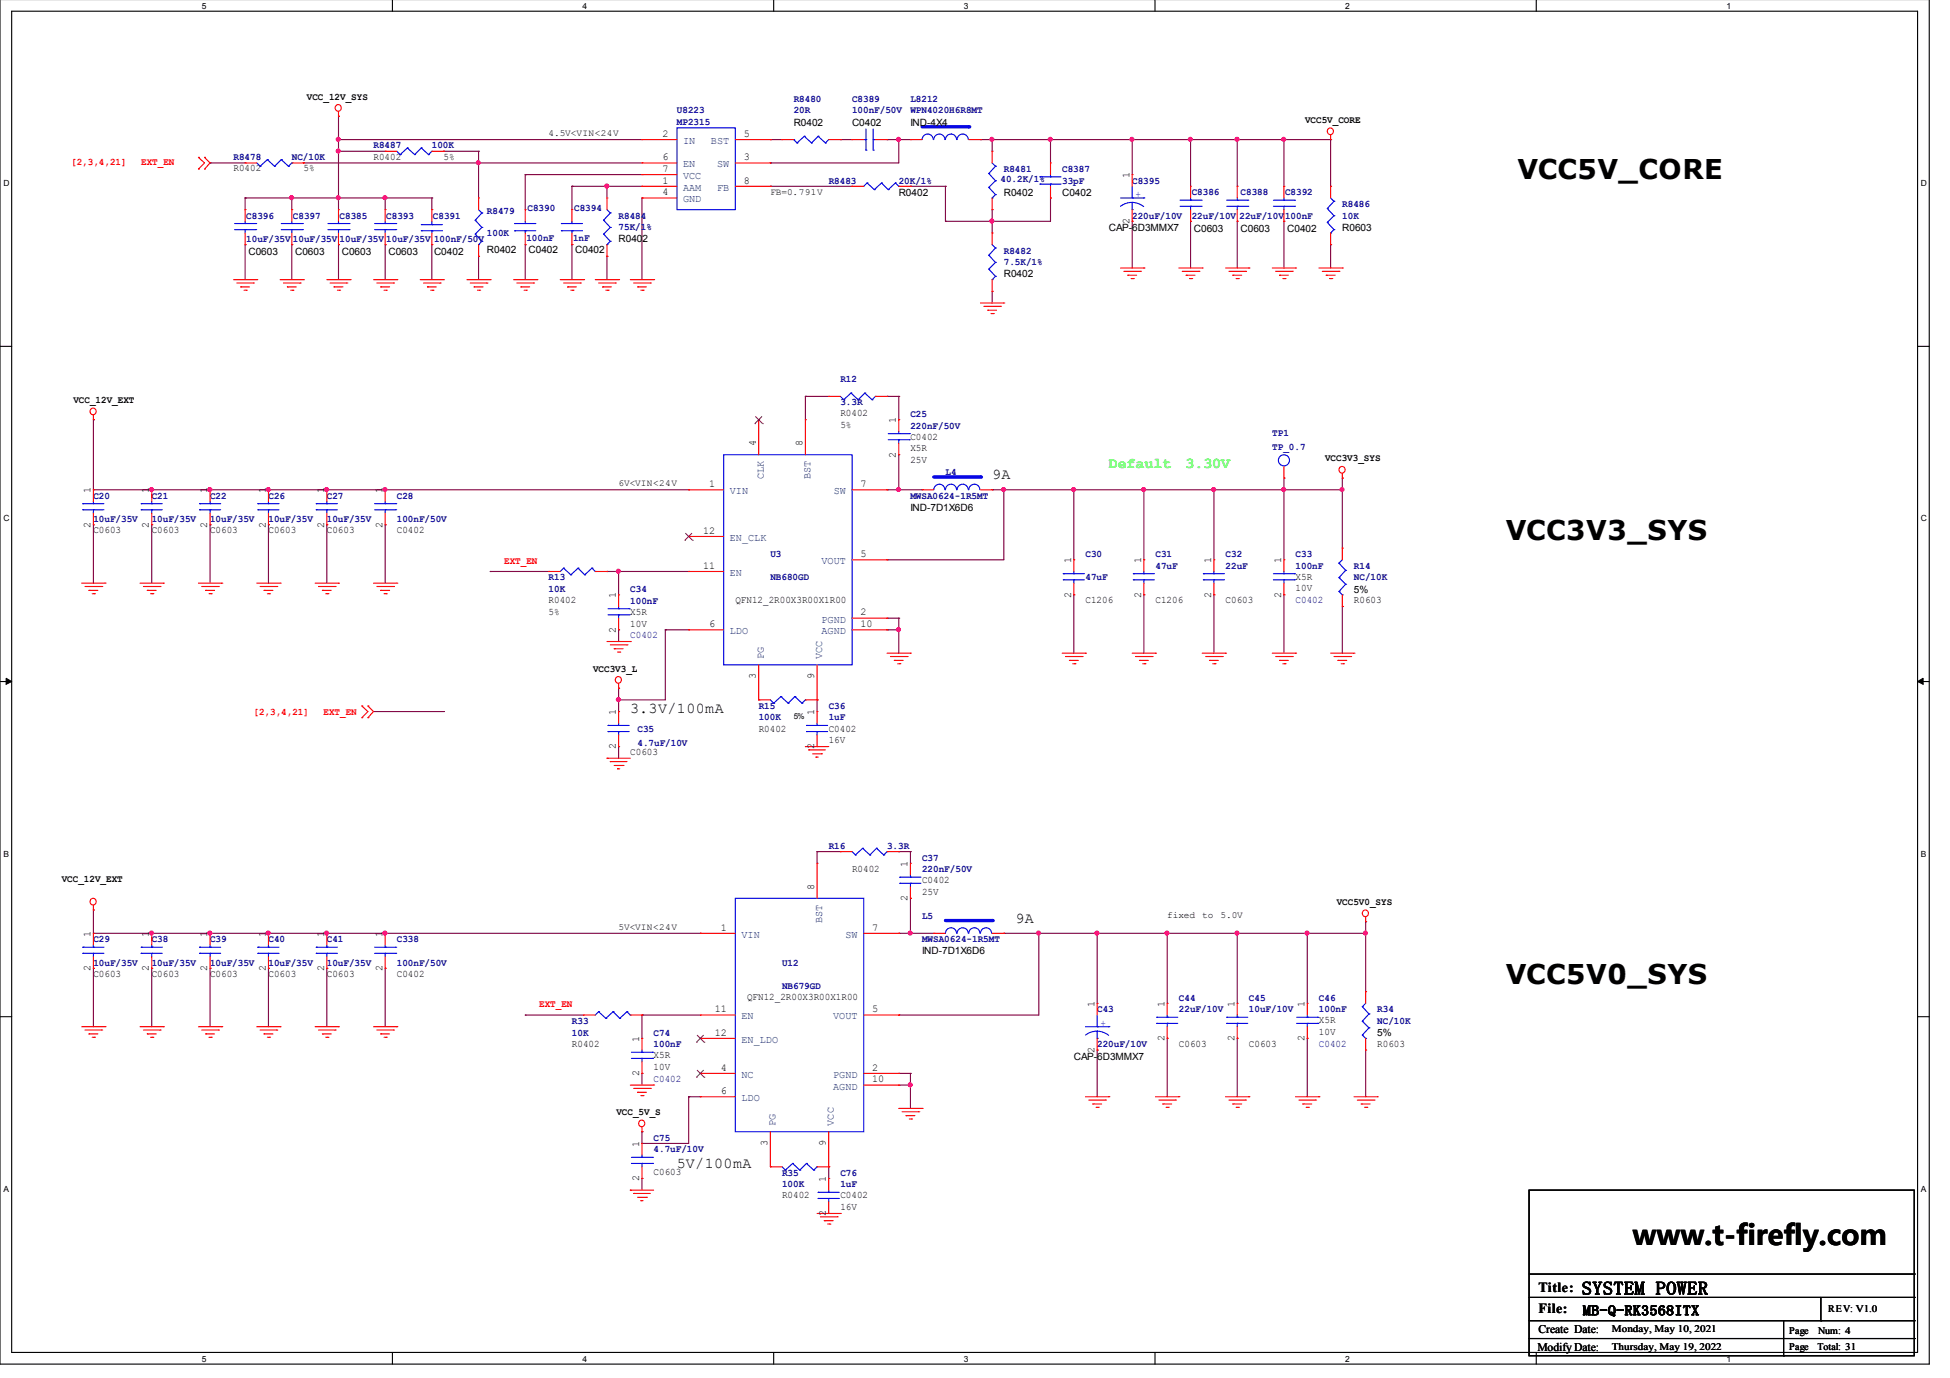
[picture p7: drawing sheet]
<svg xmlns="http://www.w3.org/2000/svg" width="297mm" height="210mm" viewBox="0 0 297 210" stroke-linecap="round" stroke-linejoin="round" font-family="sans-serif">
<defs><g id="words">
<text font-size="4.2" x="248.8" y="189.7">www.t-firefly.com</text>
<g font-size="4.1">
<text x="231.1" y="27.2">VCC5V_CORE</text>
<text x="229.4" y="82.3">VCC3V3_SYS</text>
<text x="229.4" y="149.9">VCC5V0_SYS</text>
</g>
<text font-size="2.8" x="241" y="197.2">SYSTEM POWER</text>
<g font-size="2.3" fill="#0f0">
<text x="168.9" y="71.2">Default</text>
<text x="180.6" y="71.2">3.30V</text>
</g>
<g font-size="2.3">
<text x="151.1" y="73">9A</text>
<text x="96" y="108.6">3.3V/100mA</text>
<text x="154.7" y="140.6">9A</text>
<text x="103.1" y="177.9">5V/100mA</text>
</g>
<g font-size="2.1">
<text x="234.4" y="196.9">Title:</text>
<text x="234.4" y="200">File:</text>
<text x="241.1" y="200.3">MB-Q-RK3568ITX</text>
</g>
<g font-size="1.8">
<text x="234.4" y="203">Create Date:</text>
<text x="234.2" y="205.8">Modify Date:</text>
</g>
<g font-size="1.6">
<text x="100.9" y="20.8">2</text>
<text x="113.3" y="20.8">5</text>
<text x="100.9" y="24.4">6</text>
<text x="100.9" y="26.2">7</text>
<text x="100.9" y="28">1</text>
<text x="100.9" y="29.7">4</text>
<text x="113.3" y="28">8</text>
<text x="113.3" y="24.4">3</text>
<text x="172" y="27.1" transform="rotate(-90 172 27.1)">1</text>
<text x="172" y="34.1" transform="rotate(-90 172 34.1)">2</text>
<text x="136.5" y="64.4" transform="rotate(-90 136.5 64.4)">1</text>
<text x="115.1" y="68" transform="rotate(-90 115.1 68)">4</text>
<text x="122.3" y="68" transform="rotate(-90 122.3 68)">8</text>
<text x="136.5" y="69.7" transform="rotate(-90 136.5 69.7)">2</text>
<text x="13.8" y="75.1" transform="rotate(-90 13.8 75.1)">1</text>
<text x="22.7" y="75.1" transform="rotate(-90 22.7 75.1)">1</text>
<text x="31.6" y="75.1" transform="rotate(-90 31.6 75.1)">1</text>
<text x="40.5" y="75.1" transform="rotate(-90 40.5 75.1)">1</text>
<text x="49.4" y="75.1" transform="rotate(-90 49.4 75.1)">1</text>
<text x="58.3" y="75.1" transform="rotate(-90 58.3 75.1)">1</text>
<text x="108" y="74.2">1</text>
<text x="131.1" y="74.2">7</text>
<text x="13.8" y="80.4" transform="rotate(-90 13.8 80.4)">2</text>
<text x="22.7" y="80.4" transform="rotate(-90 22.7 80.4)">2</text>
<text x="31.6" y="80.4" transform="rotate(-90 31.6 80.4)">2</text>
<text x="40.5" y="80.4" transform="rotate(-90 40.5 80.4)">2</text>
<text x="49.4" y="80.4" transform="rotate(-90 49.4 80.4)">2</text>
<text x="58.3" y="80.4" transform="rotate(-90 58.3 80.4)">2</text>
<text x="107.1" y="81.3">12</text>
<text x="107.1" y="86.6">11</text>
<text x="131.1" y="84.9">5</text>
<text x="163.2" y="85.8" transform="rotate(-90 163.2 85.8)">1</text>
<text x="173.8" y="85.8" transform="rotate(-90 173.8 85.8)">1</text>
<text x="184.5" y="85.8" transform="rotate(-90 184.5 85.8)">1</text>
<text x="195.2" y="85.8" transform="rotate(-90 195.2 85.8)">1</text>
<text x="93.8" y="91.1" transform="rotate(-90 93.8 91.1)">1</text>
<text x="108" y="95.5">6</text>
<text x="131.1" y="95.5">10</text>
<text x="131.1" y="93.7">2</text>
<text x="163.2" y="91" transform="rotate(-90 163.2 91)">2</text>
<text x="173.8" y="91" transform="rotate(-90 173.8 91)">2</text>
<text x="184.5" y="91" transform="rotate(-90 184.5 91)">2</text>
<text x="195.2" y="91" transform="rotate(-90 195.2 91)">2</text>
<text x="93.8" y="96.4" transform="rotate(-90 93.8 96.4)">2</text>
<text x="115.1" y="103.5" transform="rotate(-90 115.1 103.5)">3</text>
<text x="124" y="103.5" transform="rotate(-90 124 103.5)">9</text>
<text x="93.8" y="108.9" transform="rotate(-90 93.8 108.9)">1</text>
<text x="124" y="108.9" transform="rotate(-90 124 108.9)">1</text>
<text x="93.8" y="114.1" transform="rotate(-90 93.8 114.1)">2</text>
<text x="124" y="114.1" transform="rotate(-90 124 114.1)">2</text>
<text x="124" y="135.6" transform="rotate(-90 124 135.6)">8</text>
<text x="138.3" y="137.3" transform="rotate(-90 138.3 137.3)">2</text>
<text x="138.3" y="132" transform="rotate(-90 138.3 132)">1</text>
<text x="13.8" y="142.7" transform="rotate(-90 13.8 142.7)">1</text>
<text x="22.7" y="142.7" transform="rotate(-90 22.7 142.7)">1</text>
<text x="31.6" y="142.7" transform="rotate(-90 31.6 142.7)">1</text>
<text x="40.5" y="142.7" transform="rotate(-90 40.5 142.7)">1</text>
<text x="49.4" y="142.7" transform="rotate(-90 49.4 142.7)">1</text>
<text x="58.3" y="142.7" transform="rotate(-90 58.3 142.7)">1</text>
<text x="109.8" y="141.7">1</text>
<text x="132.8" y="141.7">7</text>
<text x="13.8" y="147.9" transform="rotate(-90 13.8 147.9)">2</text>
<text x="22.7" y="147.9" transform="rotate(-90 22.7 147.9)">2</text>
<text x="31.6" y="147.9" transform="rotate(-90 31.6 147.9)">2</text>
<text x="40.5" y="147.9" transform="rotate(-90 40.5 147.9)">2</text>
<text x="49.4" y="147.9" transform="rotate(-90 49.4 147.9)">2</text>
<text x="58.3" y="147.9" transform="rotate(-90 58.3 147.9)">2</text>
<text x="108.9" y="154.2">11</text>
<text x="132.8" y="154.2">5</text>
<text x="166.7" y="153.3" transform="rotate(-90 166.7 153.3)">1</text>
<text x="177.4" y="153.3" transform="rotate(-90 177.4 153.3)">1</text>
<text x="188" y="153.3" transform="rotate(-90 188 153.3)">1</text>
<text x="198.7" y="153.3" transform="rotate(-90 198.7 153.3)">1</text>
<text x="97.4" y="158.7" transform="rotate(-90 97.4 158.7)">1</text>
<text x="108.9" y="157.7">12</text>
<text x="166.7" y="160.4" transform="rotate(-90 166.7 160.4)">2</text>
<text x="177.4" y="158.6" transform="rotate(-90 177.4 158.6)">2</text>
<text x="188" y="158.6" transform="rotate(-90 188 158.6)">2</text>
<text x="198.7" y="158.6" transform="rotate(-90 198.7 158.6)">2</text>
<text x="97.4" y="163.9" transform="rotate(-90 97.4 163.9)">2</text>
<text x="109.8" y="166.6">6</text>
<text x="109.8" y="163.1">4</text>
<text x="132.8" y="164.9">10</text>
<text x="132.8" y="163.1">2</text>
<text x="97.4" y="179.9" transform="rotate(-90 97.4 179.9)">2</text>
<text x="97.4" y="174.7" transform="rotate(-90 97.4 174.7)">1</text>
<text x="116.9" y="174.6" transform="rotate(-90 116.9 174.6)">3</text>
<text x="125.8" y="174.6" transform="rotate(-90 125.8 174.6)">9</text>
<text x="125.8" y="185.3" transform="rotate(-90 125.8 185.3)">2</text>
<text x="125.8" y="180" transform="rotate(-90 125.8 180)">1</text>
</g>
<g font-size="1.6" fill="#004080">
<text x="104.1" y="21.9">IN</text>
<text x="108.3" y="21.9">BST</text>
<text x="104.1" y="25.5">EN</text>
<text x="104.1" y="27.3">VCC</text>
<text x="104.1" y="29.1">AAM</text>
<text x="109.2" y="29.1">FB</text>
<text x="109.2" y="25.5">SW</text>
<text x="104.1" y="30.8">GND</text>
<text x="111.2" y="75.3">VIN</text>
<text x="116.3" y="73" transform="rotate(-90 116.3 73)">CLK</text>
<text x="123.4" y="73" transform="rotate(-90 123.4 73)">BST</text>
<text x="127" y="75.3">SW</text>
<text x="111.2" y="82.4">EN_CLK</text>
<text x="111.2" y="87.7">EN</text>
<text x="125.1" y="86">VOUT</text>
<text x="125.1" y="94.8">PGND</text>
<text x="111.2" y="96.6">LDO</text>
<text x="116.3" y="100.3" transform="rotate(-90 116.3 100.3)">PG</text>
<text x="125.1" y="96.6">AGND</text>
<text x="125.2" y="100.3" transform="rotate(-90 125.2 100.3)">VCC</text>
<text x="112.9" y="142.8">VIN</text>
<text x="125.2" y="140.6" transform="rotate(-90 125.2 140.6)">BST</text>
<text x="128.8" y="142.8">SW</text>
<text x="112.9" y="155.3">EN</text>
<text x="126.9" y="155.3">VOUT</text>
<text x="112.9" y="158.8">EN_LDO</text>
<text x="112.9" y="167.7">LDO</text>
<text x="112.9" y="164.2">NC</text>
<text x="126.9" y="166">AGND</text>
<text x="126.9" y="164.2">PGND</text>
<text x="118.1" y="171.5" transform="rotate(-90 118.1 171.5)">PG</text>
<text x="127" y="171.5" transform="rotate(-90 127 171.5)">VCC</text>
</g>
<g font-size="1.5">
<text x="46.7" y="15.2">VCC_12V_SYS</text>
<text x="120.9" y="19.1">R0402</text>
<text x="129.8" y="19.1">C0402</text>
<text x="138.7" y="19.1">IND-4X4</text>
<text x="198.8" y="18.7">VCC5V_CORE</text>
<text x="35.6" y="26.1">R0402</text>
<text x="46.2" y="26.1">5%</text>
<text x="56.9" y="24.3">R0402</text>
<text x="67.6" y="24.3">5%</text>
<text x="136.9" y="29.8">R0402</text>
<text x="152.9" y="29.8">R0402</text>
<text x="161.8" y="29.8">C0402</text>
<text x="168.9" y="35.2">CAP-6D3MMX7</text>
<text x="181.9" y="35.3">C0603</text>
<text x="189" y="35.3">C0603</text>
<text x="196.1" y="35.3">C0402</text>
<text x="204.5" y="35.2">R0603</text>
<text x="37.8" y="38.9">C0603</text>
<text x="45" y="38.9">C0603</text>
<text x="52.1" y="38.9">C0603</text>
<text x="59.2" y="38.9">C0603</text>
<text x="66.1" y="38.9">C0402</text>
<text x="74.2" y="38.5">R0402</text>
<text x="80.5" y="38.5">C0402</text>
<text x="87.6" y="38.5">C0402</text>
<text x="94.2" y="36.9">R0402</text>
<text x="152.9" y="42.3">R0402</text>
<text x="11.2" y="61.4">VCC_12V_EXT</text>
<text x="128" y="63.4">R0402</text>
<text x="128" y="65.2">5%</text>
<text x="138.7" y="67">C0402</text>
<text x="138.7" y="68.8">X5R</text>
<text x="138.7" y="70.5">25V</text>
<text x="201.8" y="70.3">VCC3V3_SYS</text>
<text x="138.7" y="77.8">IND-7D1X6D6</text>
<text x="14.2" y="81.2">C0603</text>
<text x="23.1" y="81.2">C0603</text>
<text x="32" y="81.2">C0603</text>
<text x="40.9" y="81.2">C0603</text>
<text x="49.8" y="81.2">C0603</text>
<text x="60.5" y="81.2">C0402</text>
<text x="197.4" y="88.3">X5R</text>
<text x="83.6" y="91.9">R0402</text>
<text x="83.6" y="93.7">5%</text>
<text x="96" y="93.7">X5R</text>
<text x="96" y="95.4">10V</text>
<text x="112" y="91.9">QFN12_2R00X3R00X1R00</text>
<text x="165.4" y="91.9">C1206</text>
<text x="176" y="91.9">C1206</text>
<text x="186.7" y="91.9">C0603</text>
<text x="197.4" y="90.1">10V</text>
<text x="206.2" y="91.9">R0603</text>
<text x="206.2" y="90.3">5%</text>
<text x="90.3" y="102.3">VCC3V3_L</text>
<text x="115.6" y="111.4">R0402</text>
<text x="126.2" y="111.4">C0402</text>
<text x="126.2" y="113.2">16V</text>
<text x="96" y="115">C0603</text>
<text x="9.4" y="134.3">VCC_12V_EXT</text>
<text x="129.8" y="132.8">R0402</text>
<text x="140.5" y="134.5">C0402</text>
<text x="140.5" y="136.3">25V</text>
<text x="203.6" y="137.9">VCC5V0_SYS</text>
<text x="14.2" y="148.8">C0603</text>
<text x="23.1" y="148.8">C0603</text>
<text x="32" y="148.8">C0603</text>
<text x="40.9" y="148.8">C0603</text>
<text x="49.8" y="148.8">C0603</text>
<text x="60.5" y="148.8">C0402</text>
<text x="140.5" y="145.4">IND-7D1X6D6</text>
<text x="113.8" y="152.3">QFN12_2R00X3R00X1R00</text>
<text x="200.9" y="155.9">X5R</text>
<text x="87.1" y="159.4">R0402</text>
<text x="99.6" y="161.2">X5R</text>
<text x="163.6" y="161.4">CAP-6D3MMX7</text>
<text x="179.6" y="159.4">C0603</text>
<text x="190.2" y="159.4">C0603</text>
<text x="200.9" y="157.7">10V</text>
<text x="209.8" y="159.4">R0603</text>
<text x="209.8" y="157.8">5%</text>
<text x="99.6" y="163">10V</text>
<text x="93.9" y="169.9">VCC_5V_S</text>
<text x="99.6" y="179">C0603</text>
<text x="119.1" y="182.6">R0402</text>
<text x="128" y="182.6">C0402</text>
<text x="128" y="184.3">16V</text>
<text x="245.5" y="202.9">Monday, May 10, 2021</text>
<text x="272.5" y="203.1">Page</text>
<text x="276.9" y="203.1">Num: 4</text>
<text x="278.5" y="199.9">REV: V1.0</text>
<text x="245.5" y="205.6">Thursday, May 19, 2022</text>
<text x="272.5" y="205.6">Page</text>
<text x="276.9" y="205.6">Total: 31</text>
</g>
<g font-size="1.5" fill="#000080">
<text x="103.1" y="17.3">U8223</text>
<text x="120.9" y="15.5">R8480</text>
<text x="120.9" y="17.3">20R</text>
<text x="129.8" y="15.5">C8389</text>
<text x="129.8" y="17.3">100nF/50V</text>
<text x="138.7" y="15.5">L8212</text>
<text x="138.7" y="17.3">WPN4020H6R8MT</text>
<text x="56.9" y="22.6">R8487</text>
<text x="65.8" y="22.6">100K</text>
<text x="103.1" y="19.1">MP2315</text>
<text x="35.6" y="24.4">R8478</text>
<text x="44.4" y="24.4">NC/10K</text>
<text x="126.2" y="28">R8483</text>
<text x="136.9" y="28">20K/1%</text>
<text x="152.4" y="27.8">40.2K/1%</text>
<text x="152.9" y="26.2">R8481</text>
<text x="161.8" y="26.2">C8387</text>
<text x="161.8" y="28">33pF</text>
<text x="172.5" y="28">C8395</text>
<text x="181.5" y="29.7">C8386</text>
<text x="189" y="29.7">C8388</text>
<text x="195.7" y="29.7">C8392</text>
<text x="37.5" y="33.3">C8396</text>
<text x="44.6" y="33.3">C8397</text>
<text x="51.7" y="33.3">C8385</text>
<text x="58.8" y="33.3">C8393</text>
<text x="66" y="33.3">C8391</text>
<text x="74.2" y="32.6">R8479</text>
<text x="74.2" y="36">100K</text>
<text x="80.3" y="32.2">C8390</text>
<text x="87.5" y="32.2">C8394</text>
<text x="94.2" y="33.3">R8484</text>
<text x="94.2" y="35.1">75K/1%</text>
<text x="172.5" y="33.3">220uF/10V</text>
<text x="181.5" y="33.3">22uF/10V 22uF/10V100nF</text>
<text x="204.5" y="31.5">R8486</text>
<text x="204.5" y="33.3">10K</text>
<text x="37.5" y="36.8">10uF/35V 10uF/35V 10uF/35V 10uF/35V 100nF/50V</text>
<text x="80.2" y="36.7">100nF</text>
<text x="87.3" y="36.7">1nF</text>
<text x="152.9" y="38.6">R8482</text>
<text x="152.9" y="40.4">7.5K/1%</text>
<text x="128" y="58.2">R12</text>
<text x="128" y="61.7">3.3R</text>
<text x="138.7" y="63.5">C25</text>
<text x="138.7" y="65.3">220nF/50V</text>
<text x="193.8" y="66.4">TP1</text>
<text x="193.8" y="68.5">TP_0.7</text>
<text x="14.2" y="76">C20</text>
<text x="23.1" y="76">C21</text>
<text x="32" y="76">C22</text>
<text x="40.9" y="76">C26</text>
<text x="49.8" y="76">C27</text>
<text x="60.5" y="76">C28</text>
<text x="138.7" y="76">MWSA0624-1R5MT</text>
<text x="144" y="72.4">L4</text>
<text x="14.2" y="79.5">10uF/35V</text>
<text x="23.1" y="79.5">10uF/35V</text>
<text x="32" y="79.5">10uF/35V</text>
<text x="40.9" y="79.5">10uF/35V</text>
<text x="49.8" y="79.5">10uF/35V</text>
<text x="60.5" y="79.5">100nF/50V</text>
<text x="83.6" y="88.4">R13</text>
<text x="117.3" y="84.9">U3</text>
<text x="117.3" y="88.4">NB680GD</text>
<text x="165.4" y="84.9">C30</text>
<text x="165.4" y="88.4">47uF</text>
<text x="176" y="84.9">C31</text>
<text x="176" y="86.6">47uF</text>
<text x="186.7" y="84.9">C32</text>
<text x="186.7" y="86.6">22uF</text>
<text x="197.4" y="84.9">C33</text>
<text x="197.4" y="86.6">100nF</text>
<text x="206.2" y="86.6">R14</text>
<text x="206.2" y="88.4">NC/10K</text>
<text x="83.6" y="90.2">10K</text>
<text x="96" y="90.2">C34</text>
<text x="96" y="92">100nF</text>
<text x="197.4" y="91.9">C0402</text>
<text x="96" y="97.2">C0402</text>
<text x="115.6" y="108">R15</text>
<text x="126.2" y="108">C36</text>
<text x="97.1" y="111.5">C35</text>
<text x="97.1" y="113.6">4.7uF/10V</text>
<text x="115.6" y="109.7">100K</text>
<text x="126.2" y="109.7">1uF</text>
<text x="126.2" y="129.3">R16</text>
<text x="135.1" y="129.3">3.3R</text>
<text x="140.5" y="131.1">C37</text>
<text x="140.5" y="132.9">220nF/50V</text>
<text x="14.2" y="143.5">C29</text>
<text x="23.1" y="143.5">C38</text>
<text x="32" y="143.5">C39</text>
<text x="40.9" y="143.5">C40</text>
<text x="49.8" y="143.5">C41</text>
<text x="60.5" y="143.5">C338</text>
<text x="140.5" y="140">L5</text>
<text x="140.5" y="143.5">MWSA0624-1R5MT</text>
<text x="14.2" y="147.1">10uF/35V</text>
<text x="23.1" y="147.1">10uF/35V</text>
<text x="32" y="147.1">10uF/35V</text>
<text x="40.9" y="147.1">10uF/35V</text>
<text x="49.8" y="147.1">10uF/35V</text>
<text x="60.5" y="147.1">100nF/50V</text>
<text x="119.1" y="147.1">U12</text>
<text x="87.1" y="156">R33</text>
<text x="119.1" y="150.6">NB679GD</text>
<text x="167.1" y="154.2">C43</text>
<text x="179.6" y="152.4">C44</text>
<text x="179.6" y="154.2">22uF/10V</text>
<text x="190.2" y="152.4">C45</text>
<text x="190.2" y="154.2">10uF/10V</text>
<text x="200.9" y="152.4">C46</text>
<text x="200.9" y="154.2">100nF</text>
<text x="209.8" y="154.2">R34</text>
<text x="209.8" y="156">NC/10K</text>
<text x="87.1" y="157.7">10K</text>
<text x="99.6" y="157.7">C74</text>
<text x="99.6" y="159.5">100nF</text>
<text x="167.1" y="159.5">220uF/10V</text>
<text x="200.9" y="159.4">C0402</text>
<text x="99.6" y="164.8">C0402</text>
<text x="99.6" y="173.8">C75</text>
<text x="99.6" y="175.5">4.7uF/10V</text>
<text x="119.1" y="179.1">R35</text>
<text x="128" y="179.1">C76</text>
<text x="119.1" y="180.9">100K</text>
<text x="128" y="180.9">1uF</text>
</g>
<g font-size="1.5" fill="#f00">
<text x="10.8" y="25.1">[2,3,4,21]</text>
<text x="21.5" y="25.1">EXT_EN</text>
<text x="76.8" y="85.9">EXT_EN</text>
<text x="38.6" y="108.9">[2,3,4,21]</text>
<text x="49.3" y="108.9">EXT_EN</text>
<text x="82.1" y="153.4">EXT_EN</text>
</g>
<g font-size="1.4">
<text x="83.6" y="20.8">4.5V&lt;VIN&lt;24V</text>
<text x="117.3" y="29.6">FB=0.791V</text>
<text x="94.2" y="74.1">6V&lt;VIN&lt;24V</text>
<text x="94.2" y="141.7">5V&lt;VIN&lt;24V</text>
<text x="177.8" y="139.9">fixed</text>
<text x="183.1" y="139.9">to</text>
<text x="185.9" y="139.9">5.0V</text>
</g>
<g font-size="1.4" fill="#00f">
<text x="173" y="30">+</text>
<text x="167.6" y="156.2">+</text>
</g>
<g font-size="1.3">
<text x="30.7" y="1.4">5</text>
<text x="88.7" y="1.4">4</text>
<text x="146.8" y="1.4">3</text>
<text x="204.9" y="1.4">2</text>
<text x="263" y="1.4">1</text>
<text x=".5" y="28.4">D</text>
<text x="292.6" y="28.4">D</text>
<text x=".5" y="79.4">C</text>
<text x="292.6" y="79.4">C</text>
<text x=".5" y="130.5">B</text>
<text x="292.6" y="130.5">B</text>
<text x=".5" y="181.5">A</text>
<text x="292.6" y="181.5">A</text>
<text x="30.7" y="207.4">5</text>
<text x="88.7" y="207.4">4</text>
<text x="146.8" y="207.4">3</text>
<text x="204.9" y="207.4">2</text>
<text x="263" y="207.4">1</text>
</g>
<text font-size="1.2" x="120.9" y="109.5">5%</text>
</g></defs>
<path d="M0 -.1v207.9h293.9v-207.9M1.8 1.7h290.3v204.3h-290.3z" fill="none" stroke="#000" stroke-width=".17"/>
<g fill="#fff">
<path d="M30.7 .2h.6v1.3h-.6z"/>
<path d="M30.7 206.3h.6v1.3h-.6z"/>
</g>
<path d="M59.8 -.1v1.8M59.8 206v1.8" fill="none" stroke="#000" stroke-width=".17"/>
<g fill="#fff">
<path d="M88.7 .2h.6v1.3h-.6z"/>
<path d="M88.7 206.3h.6v1.3h-.6z"/>
</g>
<path d="M117.9 -.1v1.8M117.9 206v1.8" fill="none" stroke="#000" stroke-width=".17"/>
<g fill="#fff">
<path d="M146.8 .2h.6v1.3h-.6z"/>
<path d="M146.8 206.3h.6v1.3h-.6z"/>
</g>
<path d="M175.9 -.1v1.8M175.9 206v1.8" fill="none" stroke="#000" stroke-width=".17"/>
<g fill="#fff">
<path d="M204.9 .2h.6v1.3h-.6z"/>
<path d="M204.9 206.3h.6v1.3h-.6z"/>
</g>
<path d="M234 -.1v1.8M234 206v1.8" fill="none" stroke="#000" stroke-width=".17"/>
<g fill="#fff">
<path d="M263 .2h.6v1.3h-.6z"/>
<path d="M263 206.3h.6v1.3h-.6z"/>
<path d="M.5 27.2h.9v1.3h-.9z"/>
<path d="M292.6 27.2h.9v1.3h-.9z"/>
<path d="M.5 78.2h.9v1.4h-.9z"/>
<path d="M292.6 78.2h.9v1.4h-.9z"/>
</g>
<path d="M0 52.8h1.8M292.1 52.8h1.8" fill="none" stroke="#000" stroke-width=".17"/>
<g fill="#fff">
<path d="M.5 129.3h.8v1.4h-.8z"/>
<path d="M292.6 129.3h.8v1.4h-.8z"/>
</g>
<path d="M0 103.8h1.8M292.1 103.8h1.8" fill="none" stroke="#000" stroke-width=".17"/>
<path d="M.9 103.3l.9 .5-.9 .4zM292.1 103.8l.8-.5v.9z" fill="#000" stroke="#000" stroke-width=".15"/>
<g fill="#fff">
<path d="M.5 180.4h.7v1.3h-.7z"/>
<path d="M292.6 180.4h.7v1.3h-.7z"/>
</g>
<g fill="none" stroke="#000" stroke-width=".17">
<path d="M0 154.9h1.8M292.1 154.9h1.8M232.9 181.3h58.7v25.2h-58.7zM232.9 194.1h58.7M232.9 197.6h58.7M277.4 197.6v3.6M291.6 194.1h.1M291.6 197.6h.1M232.9 201.2h58.7M232.9 203.9h58.7M271.7 206.5h.1M271.7 201.2v5.3"/>
<path d="M277.4 201.2h.1M291.6 201.2h.1M291.6 203.9h.1"/>
</g>
<g fill="none" stroke="#800040" stroke-width=".17">
<path d="M51.6 17.7h.1M51.6 17.7v14.2M32 24.8h.1M32 24.8h5.3M37.3 37.3h.1M37.3 30.2h.1M37.3 30.2h28.5M37.3 30.2v1.7M37.3 37.3v5.3M44.4 37.3h.1M44.4 30.2h.1M44.4 30.2v1.7"/>
<path d="M44.4 37.3v5.3M46.2 24.8h.1M46.2 24.8h51.6M51.6 37.3h.1M51.6 30.2h.1M51.6 21.3h.1M51.6 23h.1M51.6 37.3v5.3M51.6 21.3h46.2M51.6 23h7.1M58.7 37.3h.1M58.7 30.2h.1"/>
<path d="M58.7 30.2v1.7M58.7 37.3v5.3M65.8 37.3h.1M65.8 30.2h.1M65.8 30.2v1.7M65.8 37.3v5.3M67.6 23h.1M67.6 23h5.3M72.9 24.8h.1M72.9 39h.1M72.9 23h.1M72.9 23v7.2"/>
<path d="M72.9 39v3.6M80 37.3h.1M80 26.6h.1M80 26.6v5.3M80 37.3v5.3M80 26.6h17.8M87.1 28.4h.1M87.1 37.3h.1M87.1 28.4h10.7M87.1 28.4v3.5M87.1 37.3v5.3M92.5 39h.1"/>
<path d="M92.5 28.4h.1M92.5 28.4v1.8M92.5 39v3.6M97.8 30.2h.1M97.8 30.2v12.4M117.3 24.8h.1M117.3 28.4h.1M117.3 21.3h.1M117.3 21.3h1.8M117.3 28.4h12.5M128 21.3h.1M128 21.3h1.8"/>
<path d="M135.1 21.3h.1M135.1 21.3h3.6M136.9 21.3h.1M136.9 21.3v3.5h-19.6M138.7 28.4h.1M138.7 28.4h5.3M144 33.7h.1M144 28.4h.1M144 28.4v5.3M149.4 21.3h.1M149.4 21.3h53.3M151.1 33.7h.1"/>
<path d="M151.1 21.3h.1M151.1 31.9h.1M151.1 21.3v1.7M151.1 31.9v3.6M160 30.2h.1M160 21.3h.1M160 30.2v3.5h-16M160 21.3v3.5M172.5 33.7h.1M172.5 21.3h.1M172.5 21.3v5.3M172.5 33.7v7.1"/>
<path d="M181.4 21.3h.1M181.4 33.7h.1M181.4 21.3v7.1M181.4 33.7v7.1M188.5 33.7h.1M188.5 21.3h.1M188.5 21.3v7.1M188.5 33.7v7.1M195.6 33.7h.1M195.6 21.3h.1M195.6 21.3v7.1M195.6 33.7v7.1"/>
<path d="M202.7 37.3h.1M202.7 21.3h.1M202.7 21.3v7.1M202.7 37.3v3.5M151.1 44.4h.1M151.1 44.4v1.8M14.2 63.9h.1M14.2 79.9h.1M14.2 63.9v10.7h90.7M14.2 79.9v8.9M23.1 74.6h.1M23.1 79.9h.1"/>
<path d="M23.1 79.9v8.9M32 79.9h.1M32 74.6h.1M32 79.9v8.9M40.9 79.9h.1M40.9 74.6h.1M40.9 79.9v8.9M49.8 79.9h.1M49.8 74.6h.1M49.8 79.9v8.9M58.7 79.9h.1M58.7 74.6h.1"/>
<path d="M58.7 79.9v8.9M104.9 74.6h.1M122.7 60.4h.1M122.7 60.4v3.5M122.7 60.4h3.5M135.1 74.6h.1M135.1 60.4h.1M135.1 74.6h5.4M135.1 60.4h1.8M136.9 69.3h.1M136.9 74.6h.1M136.9 60.4h.1"/>
<path d="M136.9 60.4v3.5M136.9 69.3v5.3M151.1 74.6h.1M151.1 74.6h53.4M152.9 74.6h.1M152.9 74.6v10.7h-17.8M163.6 74.6h.1M163.6 74.6v10.7M174.2 74.6h.1M174.2 74.6v10.7M184.9 74.6h.1M184.9 74.6v10.7"/>
<path d="M195.6 72.8h.1M195.6 74.6h.1M195.6 72.8v12.5M204.5 74.6h.1M204.5 72.8h.1M204.5 72.8v10.7M74.7 87.1h.1M74.7 87.1h8.9M92.5 87.1h.1M92.5 87.1h12.4M94.2 87.1h.1M94.2 95.9h.1"/>
<path d="M94.2 87.1v3.5M94.2 95.9v1.8M101.3 95.9h.1M101.3 95.9h3.6M101.3 95.9v10.7h-7.1M135.1 95.9h.1M135.1 85.3h.1M135.1 94.2h.1M135.1 95.9h1.8M135.1 94.2h1.8M136.9 94.2h.1M136.9 95.9h.1"/>
<path d="M136.9 94.2v5.3M163.6 90.6h.1M163.6 90.6v8.9M174.2 90.6h.1M174.2 90.6v8.9M184.9 90.6h.1M184.9 90.6v8.9M195.6 90.6h.1M195.6 90.6v8.9M204.5 92.4h.1M204.5 92.4v7.1M56.9 108.4h10.7"/>
<path d="M67.6 108.4h.1M94.2 104.8h.1M94.2 113.7h.1M94.2 106.6h.1M94.2 104.8v3.6M94.2 113.7v1.8M124.5 106.6h.1M124.5 106.6v1.8M14.2 138.6h.1M14.2 138.6v3.6h92.5M124.5 129.7h.1M124.5 129.7v1.8"/>
<path d="M124.5 129.7h3.5M136.9 129.7h.1M136.9 129.7h1.8M138.7 129.7h.1M138.7 136.8h.1M138.7 129.7v1.8M138.7 136.8v5.4M14.2 147.5h.1M14.2 147.5v8.9M23.1 142.2h.1M23.1 147.5h.1M23.1 147.5v8.9"/>
<path d="M32 147.5h.1M32 142.2h.1M32 147.5v8.9M40.9 147.5h.1M40.9 142.2h.1M40.9 147.5v8.9M49.8 147.5h.1M49.8 142.2h.1M49.8 147.5v8.9M58.7 147.5h.1M58.7 142.2h.1M58.7 147.5v8.9"/>
<path d="M80 154.6h.1M80 154.6h8.9M97.8 154.6h.1M97.8 154.6h8.9M97.8 154.6v3.6M106.7 142.2h.1M136.9 154.6h.1M136.9 142.2h.1M136.9 142.2h5.3M138.7 142.2h.1M152.9 142.2h.1M152.9 142.2h55.1"/>
<path d="M158.2 142.2h.1M158.2 142.2v12.4h-21.3M167.1 159.9h.1M167.1 142.2h.1M167.1 142.2v10.6M167.1 159.9v7.2M177.8 158.2h.1M177.8 142.2h.1M177.8 142.2v10.6M177.8 158.2v8.9M188.5 158.2h.1M188.5 142.2h.1"/>
<path d="M188.5 142.2v10.6M188.5 158.2v8.9M199.1 158.2h.1M199.1 142.2h.1M199.1 142.2v10.6M199.1 158.2v8.9M208 159.9h.1M208 142.2h.1M208 140.4h.1M208 140.4v10.7M208 159.9v7.2M97.8 163.5h.1"/>
<path d="M97.8 172.4h.1M97.8 174.2h.1M97.8 179.5h.1M97.8 163.5v1.8M97.8 172.4v1.8M97.8 179.5v1.8M104.9 167.1h.1M104.9 167.1v7.1h-7.1M104.9 167.1h1.8M126.2 177.7h.1M126.2 177.7v1.8M136.9 163.5h.1"/>
<path d="M136.9 165.3h.1M136.9 163.5h1.8M136.9 165.3h1.8M138.7 165.3h.1M138.7 163.5h.1M138.7 163.5v5.3"/>
</g>
<g fill="#f0f" stroke="#f0f" stroke-width=".17">
<circle cx="184.9" cy="74.6" r=".3"/>
<circle cx="195.5" cy="74.6" r=".3"/>
<circle cx="94.2" cy="87" r=".3"/>
<circle cx="23.1" cy="74.6" r=".3"/>
<circle cx="136.9" cy="74.6" r=".3"/>
<circle cx="152.9" cy="74.6" r=".3"/>
<circle cx="136.9" cy="95.9" r=".3"/>
<circle cx="94.2" cy="106.6" r=".3"/>
<circle cx="163.5" cy="74.6" r=".3"/>
<circle cx="204.4" cy="74.6" r=".3"/>
<circle cx="174.2" cy="74.6" r=".3"/>
<circle cx="138.6" cy="142.1" r=".3"/>
<circle cx="23.1" cy="142.1" r=".3"/>
<circle cx="158.2" cy="142.1" r=".3"/>
<circle cx="138.6" cy="165.2" r=".3"/>
<circle cx="167.1" cy="142.1" r=".3"/>
<circle cx="199.1" cy="142.1" r=".3"/>
<circle cx="188.4" cy="142.1" r=".3"/>
<circle cx="177.8" cy="142.1" r=".3"/>
<circle cx="208" cy="142.1" r=".3"/>
<circle cx="32" cy="74.6" r=".3"/>
<circle cx="40.9" cy="74.6" r=".3"/>
<circle cx="49.7" cy="74.6" r=".3"/>
<circle cx="58.6" cy="74.6" r=".3"/>
<circle cx="49.7" cy="142.1" r=".3"/>
<circle cx="58.6" cy="142.1" r=".3"/>
<circle cx="32" cy="142.1" r=".3"/>
<circle cx="40.9" cy="142.1" r=".3"/>
<circle cx="58.6" cy="30.1" r=".3"/>
<circle cx="136.9" cy="21.2" r=".3"/>
<circle cx="151.1" cy="33.7" r=".3"/>
<circle cx="72.9" cy="24.8" r=".3"/>
<circle cx="172.4" cy="21.2" r=".3"/>
<circle cx="160" cy="21.2" r=".3"/>
<circle cx="181.3" cy="21.2" r=".3"/>
<circle cx="151.1" cy="21.2" r=".3"/>
<circle cx="195.5" cy="21.2" r=".3"/>
<circle cx="188.4" cy="21.2" r=".3"/>
<circle cx="92.4" cy="28.3" r=".3"/>
<circle cx="44.4" cy="30.1" r=".3"/>
<circle cx="51.5" cy="21.2" r=".3"/>
<circle cx="51.5" cy="30.1" r=".3"/>
<circle cx="51.5" cy="23" r=".3"/>
</g>
<g fill="none" stroke="#f00" stroke-width=".17">
<path d="M51.6 17.7h.1M51.6 17v.7M30.2 24h.1M30.2 25.8h.1M30.2 24l1 .8-1 1M31.2 25.8h.1M31.2 24h.1M31.2 24l.8 .8-.8 1M44.4 31.9h.1M44.4 37.3h.1M44.4 31.9v1.8M44.4 35.5v1.8"/>
<path d="M129.8 28.4h.1M129.8 28.4h1.8M136.9 28.4h1.8M138.7 28.4h.1M151.1 23h.1M151.1 31.9h.1M151.1 23v1.8M151.1 30.2v1.7M172.5 26.6h.1M172.5 33.7h.1M172.5 26.6v1.8M172.5 31.9v1.8"/>
<path d="M202.7 21.3h.1M202.7 28.4h.1M202.7 37.3h.1M202.7 20.6v.7M202.7 28.4v1.8M202.7 35.5v1.8M35.6 42.6h3.5M36.1 43.1h2.5M36.7 43.7h.1M36.7 43.7h1.3M37.2 44.2h.3M37.5 44.2h.1"/>
<path d="M38.6 43.1h.1M39.1 42.6h.1M42.7 42.6h3.5M43.2 43.1h2.5M43.8 43.7h.1M43.8 43.7h1.3M44.3 44.2h.3M44.6 44.2h.1M45.7 43.1h.1M46.2 42.6h.1M49.8 42.6h3.5M50.3 43.1h2.5"/>
<path d="M50.9 43.7h.1M50.9 43.7h1.3M51.4 44.2h.3M51.7 44.2h.1M52.8 43.1h.1M53.3 42.6h.1M56.9 42.6h3.6M57.4 43.1h2.5M58 43.7h.1M58 43.7h1.4M58.5 44.2h.3M58.8 44.2h.1"/>
<path d="M59.9 43.1h.1M60.5 42.6h.1M64 42.6h3.6M64.5 43.1h2.6M65.1 43.7h.1M65.1 43.7h1.4M65.6 44.2h.4M66 44.2h.1M67.1 43.1h.1M67.6 42.6h.1M71.1 42.6h3.6M71.6 43.1h2.6"/>
<path d="M72.2 43.7h.1M72.2 43.7h1.4M72.7 44.2h.4M73.1 44.2h.1M74.2 43.1h.1M74.7 42.6h.1M78.2 42.6h3.6M78.7 43.1h2.6M79.3 43.7h.1M79.3 43.7h1.4M79.8 44.2h.4M80.2 44.2h.1"/>
<path d="M81.3 43.1h.1M81.8 42.6h.1M85.3 42.6h3.6M85.9 43.1h2.5M86.4 43.7h.1M86.4 43.7h1.4M87 44.2h.3M87.3 44.2h.1M88.4 43.1h.1M88.9 42.6h.1M90.7 42.6h3.5M91.2 43.1h2.5"/>
<path d="M91.8 43.7h.1M91.8 43.7h1.3M92.3 44.2h.3M92.6 44.2h.1M93.7 43.1h.1M94.2 42.6h.1M96 42.6h3.6M96.5 43.1h2.6M97.1 43.7h.1M97.1 43.7h1.4M97.6 44.2h.4M98 44.2h.1"/>
<path d="M99.1 43.1h.1M99.6 42.6h.1M149.4 46.2h3.5M149.9 46.7h2.5M150.5 47.3h.1M150.5 47.3h1.3M151 47.8h.3M151.3 47.8h.1M152.4 46.7h.1M152.9 46.2h.1M170.7 40.8h3.5M171.2 41.3h2.5"/>
<path d="M171.8 41.9h.1M171.8 41.9h1.3M172.3 42.4h.3M172.6 42.4h.1M173.7 41.3h.1M174.2 40.8h.1M179.6 40.8h3.5M180.1 41.3h2.5M180.7 41.9h.1M180.7 41.9h1.3M181.2 42.4h.3M181.5 42.4h.1"/>
<path d="M182.6 41.3h.1M183.1 40.8h.1M186.7 40.8h3.5M187.2 41.3h2.5M187.8 41.9h.1M187.8 41.9h1.3M188.3 42.4h.3M188.6 42.4h.1M189.7 41.3h.1M190.2 40.8h.1M193.8 40.8h3.6M194.3 41.3h2.5"/>
<path d="M194.9 41.9h.1M194.9 41.9h1.4M195.4 42.4h.3M195.7 42.4h.1M196.8 41.3h.1M197.4 40.8h.1M200.9 40.8h3.6M201.4 41.3h2.6M202 41.9h.1M202 41.9h1.4M202.5 42.4h.4M202.9 42.4h.1"/>
<path d="M204 41.3h.1M204.5 40.8h.1M14.2 63.9h.1M14.2 63.3v.6M40.9 74.6h.1M40.9 79.9h.1M40.9 74.6v1.8M40.9 78.2v1.7M136.9 63.9h.1M136.9 69.3h.1M136.9 63.9v1.8M136.9 67.5v1.8"/>
<path d="M195.6 72.8h.1M195.6 71v1.8M204.5 72.8h.1M204.5 72.2v.6M12.4 88.8h3.6M13 89.3h2.5M13.5 89.9h.1M13.5 89.9h1.4M14.1 90.4h.3M14.4 90.4h.1M15.5 89.3h.1M16 88.8h.1"/>
<path d="M21.3 88.8h3.6M21.8 89.3h2.6M22.4 89.9h.1M22.4 89.9h1.4M22.9 90.4h.4M23.3 90.4h.1M24.4 89.3h.1M24.9 88.8h.1M30.2 88.8h3.6M30.7 89.3h2.6M31.3 89.9h.1M31.3 89.9h1.4"/>
<path d="M31.8 90.4h.4M32.2 90.4h.1M33.3 89.3h.1M33.8 88.8h.1M39.1 88.8h3.6M39.6 89.3h2.6M40.2 89.9h.1M40.2 89.9h1.4M40.7 90.4h.4M41.1 90.4h.1M42.2 89.3h.1M42.7 88.8h.1"/>
<path d="M48 88.8h3.6M48.5 89.3h2.6M49.1 89.9h.1M49.1 89.9h1.4M49.6 90.4h.4M50 90.4h.1M51.1 89.3h.1M51.6 88.8h.1M56.9 88.8h3.6M57.4 89.3h2.5M58 89.9h.1M58 89.9h1.4"/>
<path d="M58.5 90.4h.3M58.8 90.4h.1M59.9 89.3h.1M60.5 88.8h.1M83.6 87.1h.1M83.6 87.1h1.7M90.7 87.1h1.8M92.5 87.1h.1M92.5 97.7h3.5M93 98.2h2.5M93.6 98.8h.1M93.6 98.8h1.3"/>
<path d="M94.1 99.3h.3M94.4 99.3h.1M95.5 98.2h.1M96 97.7h.1M135.1 99.5h3.6M138.7 99.5h.1M161.8 99.5h3.6M165.4 99.5h.1M172.5 99.5h3.5M176 99.5h.1M183.1 99.5h3.6M186.7 99.5h.1"/>
<path d="M193.8 99.5h3.6M195.6 85.3h.1M195.6 90.6h.1M195.6 85.3v1.8M195.6 88.8v1.8M197.4 99.5h.1M202.7 99.5h3.5M206.2 99.5h.1M55.1 107.5h.1M55.1 109.3h.1M55.1 107.5l.9 .9-.9 .9M56 109.3h.1"/>
<path d="M56 107.5h.1M56 107.5l.9 .9-.9 .9M92.5 115.5h.1M92.5 115.5h3.5M93 116h.1M93 116h2.5M93.6 116.6h1.3M94.1 117.1h.1M94.1 117.1h.3M94.2 104.8h.1M94.2 104.2v.6M94.9 116.6h.1"/>
<path d="M122.7 113.7h.1M122.7 113.7h3.5M123.2 114.2h.1M123.2 114.2h2.5M123.8 114.8h1.3M124.3 115.3h.1M124.3 115.3h.3M124.5 108.4h.1M124.5 113.7h.1M124.5 108.4v1.8M124.5 111.9v1.8M125.1 114.8h.1"/>
<path d="M135.6 100h2.6M136.2 100.6h.1M136.2 100.6h1.4M136.7 101.1h.4M137.1 101.1h.1M138.2 100h.1M162.3 100h2.5M162.9 100.6h.1M162.9 100.6h1.4M163.4 101.1h.3M163.7 101.1h.1M164.8 100h.1"/>
<path d="M173 100h2.5M173.6 100.6h.1M173.6 100.6h1.3M174.1 101.1h.3M174.4 101.1h.1M175.5 100h.1M183.6 100h2.6M184.2 100.6h.1M184.2 100.6h1.4M184.7 101.1h.4M185.1 101.1h.1M186.2 100h.1"/>
<path d="M194.3 100h2.5M194.9 100.6h.1M194.9 100.6h1.4M195.4 101.1h.3M195.7 101.1h.1M196.8 100h.1M203.2 100h2.5M203.8 100.6h.1M203.8 100.6h1.3M204.3 101.1h.3M204.6 101.1h.1M205.7 100h.1"/>
<path d="M14.2 138.6h.1M14.2 137.9v.7M128 129.7h.1M128 129.7h1.8M135.1 129.7h1.8M136.9 129.7h.1M138.7 131.5h.1M138.7 136.8h.1M138.7 131.5v1.8M138.7 135.1v1.7M208 139.7v.7M12.4 156.4h3.6"/>
<path d="M13 156.9h2.5M13.5 157.5h.1M13.5 157.5h1.4M14.1 158h.3M14.4 158h.1M15.5 156.9h.1M16 156.4h.1M21.3 156.4h3.6M21.8 156.9h2.6M22.4 157.5h.1M22.4 157.5h1.4M22.9 158h.4"/>
<path d="M23.3 158h.1M24.4 156.9h.1M24.9 156.4h.1M30.2 156.4h3.6M30.7 156.9h2.6M31.3 157.5h.1M31.3 157.5h1.4M31.8 158h.4M32.2 158h.1M33.3 156.9h.1M33.8 156.4h.1M39.1 156.4h3.6"/>
<path d="M39.6 156.9h2.6M40.2 157.5h.1M40.2 157.5h1.4M40.7 158h.4M41.1 158h.1M42.2 156.9h.1M42.7 156.4h.1M48 156.4h3.6M48.5 156.9h2.6M49.1 157.5h.1M49.1 157.5h1.4M49.6 158h.4"/>
<path d="M50 158h.1M51.1 156.9h.1M51.6 156.4h.1M56.9 156.4h3.6M57.4 156.9h2.5M58 157.5h.1M58 157.5h1.4M58.5 158h.3M58.7 142.2h.1M58.7 147.5h.1M58.7 142.2v1.7M58.7 145.7v1.8"/>
<path d="M58.8 158h.1M59.9 156.9h.1M60.5 156.4h.1M97.8 158.2h.1M97.8 158.2v1.7M199.1 152.8h.1M199.1 158.2h.1M199.1 152.8v1.8M199.1 156.4v1.8M208 140.4h.1M96 165.3h3.6M96.5 165.8h2.6"/>
<path d="M97.1 166.4h.1M97.1 166.4h1.4M97.6 166.9h.4M97.8 172.4h.1M97.8 163.5h.1M97.8 161.7v1.8M97.8 171.7v.7M98 166.9h.1M99.1 165.8h.1M99.6 165.3h.1M136.9 168.8h3.6M137.4 169.3h2.6"/>
<path d="M138 169.9h.1M138 169.9h1.4M138.5 170.4h.4M138.9 170.4h.1M140 169.3h.1M140.5 168.8h.1M165.4 167.1h3.5M165.9 167.6h2.5M166.5 168.2h.1M166.5 168.2h1.3M167 168.7h.3M167.3 168.7h.1"/>
<path d="M168.4 167.6h.1M168.9 167.1h.1M176 167.1h3.6M176.5 167.6h2.6M177.1 168.2h.1M177.1 168.2h1.4M177.6 168.7h.4M178 168.7h.1M179.1 167.6h.1M179.6 167.1h.1M186.7 167.1h3.5M187.2 167.6h2.5"/>
<path d="M187.8 168.2h.1M187.8 168.2h1.3M188.3 168.7h.3M188.6 168.7h.1M189.7 167.6h.1M190.2 167.1h.1M197.4 167.1h3.5M197.9 167.6h2.5M198.5 168.2h.1M198.5 168.2h1.3M199 168.7h.3M199.3 168.7h.1"/>
<path d="M200.4 167.6h.1M200.9 167.1h.1M206.2 167.1h3.6M206.8 167.6h2.5M207.3 168.2h.1M207.3 168.2h1.4M207.9 168.7h.3M208.2 168.7h.1M209.3 167.6h.1M209.8 167.1h.1M96 181.3h.1M96 181.3h3.6"/>
<path d="M96.5 181.8h.1M96.5 181.8h2.6M97.1 182.4h1.4M97.6 182.9h.1M97.6 182.9h.4M98.5 182.4h.1M124.5 184.8h3.5M125 185.3h2.5M125.6 185.9h.1M125.6 185.9h1.3M126.1 186.5h.3M126.4 186.5h.1"/>
<path d="M127.5 185.3h.1M128 184.8h.1"/>
<circle cx="51.5" cy="16.4" r=".49"/>
<circle cx="202.6" cy="20" r=".49"/>
<circle cx="14.2" cy="62.7" r=".49"/>
<circle cx="204.4" cy="71.6" r=".49"/>
<circle cx="94.2" cy="103.6" r=".49"/>
<circle cx="14.2" cy="137.3" r=".49"/>
<circle cx="208" cy="139.1" r=".49"/>
<circle cx="97.7" cy="171.1" r=".49"/>
</g>
<g fill="none" stroke="#00f" stroke-width=".17">
<path d="M42.8 35h3.3M42.8 34.1h3.3M44.4 34.1h.1M44.4 35h.1M44.4 33.7v.4M44.4 35v.5M46.1 35h.1M46.1 34.1h.1M132.1 27.9h.1M132.1 27.9l-.5 .5M132.1 27.9l1.1 1M133.2 28.9h.1"/>
<path d="M134.3 27.9h.1M134.3 27.9l-1.1 1M134.3 27.9l1 1M135.3 28.9h.1M136.4 27.9h.1M136.4 27.9l-1.1 1M136.4 27.9l.5 .5M136.9 28.4h.1M140.5 21.3a.85 .85 0 0 1 .8-.9 .85 .85 0 0 1 .9 .9M142.2 21.3a.85 .85 0 0 1 .9-.9 .85 .85 0 0 1 .8 .9M144 21.3a.85 .85 0 0 1 .9-.9 .85 .85 0 0 1 .8 .9M145.8 21.3a.85 .85 0 0 1 .8-.9 .85 .85 0 0 1 .9 .9"/>
<path d="M150.6 26.4h.1M150.6 28.5h.1M150.6 26.4l1 1.1M150.6 28.5l1 1.1M151.1 30.2h.1M151.1 24.8l.5 .5M151.6 25.3h.1M151.6 27.5h.1M151.6 29.6h.1M151.6 25.3l-1 1.1M151.6 27.5l-1 1M151.6 29.6l-.5 .6"/>
<path d="M170.7 30.2h3.5M172.5 31.9h.1M172.5 30.8l-.8 .1-1 .5M172.5 30.2h.1M172.5 30.8l1.1 .3 .6 .4M172.5 28.4v1.8M172.5 30.8v1.1M174.2 30.2h.1M202.2 31.8h.1M202.2 33.9h.1M202.2 31.8l1 1.1M202.2 33.9l1 1.1"/>
<path d="M202.7 35.5h.1M202.7 30.2l.5 .5M203.2 30.7h.1M203.2 32.9h.1M203.2 35h.1M203.2 30.7l-1 1.1M203.2 32.9l-1 1M203.2 35l-.5 .5M39.3 77.7h.1M39.3 76.7h.1M39.3 77.7h3.2M39.3 76.7h3.2"/>
<path d="M40.9 76.7h.1M40.9 77.7h.1M40.9 76.4v.3M40.9 77.7v.5M135.3 67h3.2M135.3 66.1h3.2M136.9 66.1h.1M136.9 67h.1M136.9 65.7v.4M136.9 67v.5M138.5 67h.1M138.5 66.1h.1"/>
<path d="M85.9 86.5h.1M85.9 86.5l-.6 .6M85.9 86.5l1.1 1.1M87 87.6h.1M88.1 86.5h.1M88.1 86.5l-1.1 1.1M88.1 86.5l1 1.1M89.1 87.6h.1M90.2 86.5h.1M90.2 86.5l-1.1 1.1M90.2 86.5l.5 .6M90.7 87.1h.1"/>
<path d="M194 88.3h3.2M194 87.4h3.2M195.6 87.4h.1M195.6 88.3h.1M195.6 87.1v.3M195.6 88.3v.5M197.2 88.3h.1M197.2 87.4h.1M122.9 111.4h.1M122.9 110.5h.1M122.9 111.4h3.2M122.9 110.5h3.2"/>
<path d="M124.5 110.5h.1M124.5 111.4h.1M124.5 110.2v.3M124.5 111.4v.5M129.8 129.7l.5 .5M130.3 130.2h.1M131.4 129.2h.1M131.4 129.2l-1.1 1M131.4 129.2l1.1 1M132.5 130.2h.1M133.5 129.2h.1M133.5 129.2l-1 1"/>
<path d="M133.5 129.2l1.1 1M134.6 130.2h.1M135.1 129.7h.1M135.1 129.7l-.5 .5M137.1 134.5h.1M137.1 133.6h.1M137.1 134.5h3.2M137.1 133.6h3.2M138.7 133.6h.1M138.7 134.5h.1M138.7 133.3v.3M138.7 134.5v.6"/>
<path d="M57.1 145.2h3.2M57.1 144.3h3.2M58.7 144.3h.1M58.7 145.2h.1M58.7 143.9v.4M58.7 145.2v.5M60.3 145.2h.1M60.3 144.3h.1M97.8 159.9v.4M197.5 155.9h3.2M197.5 155h3.2M199.1 155h.1"/>
<path d="M199.1 155.9h.1M199.1 154.6v.4M199.1 155.9v.5M200.7 155.9h.1M200.7 155h.1M96.2 161.2h3.2M96.2 160.3h3.2M97.8 160.3h.1M97.8 161.2h.1M97.8 161.2v.5M99.4 161.2h.1M99.4 160.3h.1"/>
<circle cx="195.6" cy="70.1" r=".85"/>
</g>
<path d="M140.5 19.3h7.1" fill="none" stroke="#00f" stroke-width=".51"/>
<circle cx="147.6" cy="19.3" r=".25" fill="#00f"/>
<path d="M87.1 37.3h.1M87.1 31.9h.1M87.1 31.9v1.8M87.1 35.5v1.8M138.7 21.3h.1M138.7 21.3h1.8M147.6 21.3h1.8M149.4 21.3h.1M177.8 152.8h.1M177.8 158.2h.1M177.8 152.8v1.8M177.8 156.4v1.8" fill="none" stroke="#f00" stroke-width=".17"/>
<g fill="none" stroke="#00f" stroke-width=".17">
<path d="M85.5 34.1h.1M85.5 35.2h.1M85.5 34.1h3.2M85.5 35.2h3.2M87.1 35.2h.1M87.1 34.1h.1M87.1 33.7v.4M87.1 35.2v.3M142.2 74.6a.85 .85 0 0 1 .9-.8 .85 .85 0 0 1 .8 .8M144 74.6a.85 .85 0 0 1 .9-.8 .85 .85 0 0 1 .8 .8M145.8 74.6a.85 .85 0 0 1 .8-.8 .85 .85 0 0 1 .9 .8M147.6 74.6a.85 .85 0 0 1 .8-.8 .85 .85 0 0 1 .9 .8"/>
<path d="M176.2 155.9h.1M176.2 155h.1M176.2 155.9h3.2M176.2 155h3.2M177.8 155h.1M177.8 155.9h.1M177.8 154.6v.4M177.8 155.9v.5"/>
</g>
<path d="M142.2 72.7h7.2" fill="none" stroke="#00f" stroke-width=".51"/>
<circle cx="149.4" cy="72.7" r=".25" fill="#00f"/>
<g fill="none" stroke="#f00" stroke-width=".17">
<path d="M58.7 31.9h.1M58.7 37.3h.1M58.7 31.9v1.8M58.7 35.5v1.8M129.8 21.3h.1M129.8 21.3h1.8M133.3 21.3h1.8M135.1 21.3h.1M160 30.2h.1M160 24.8h.1M160 24.8v1.8M160 28.4v1.8"/>
<path d="M195.6 28.4h.1M195.6 33.7h.1M195.6 28.4v1.8M195.6 31.9v1.8M23.1 74.6h.1M23.1 79.9h.1M23.1 74.6v1.8M23.1 78.2v1.7M32 74.6h.1M32 79.9h.1M32 74.6v1.8M32 78.2v1.7"/>
<path d="M104.9 74.6h.1M104.9 74.6h5.3M115.6 63.9h.1M115.6 63.9v5.4M122.7 63.9h.1M122.7 63.9v5.4M126.2 60.4h.1M126.2 60.4h1.8M129.8 74.6h5.3M133.3 60.4h1.8M135.1 60.4h.1M135.1 74.6h.1"/>
<path d="M140.5 74.6h.1M140.5 74.6h1.7M149.4 74.6h1.7M151.1 74.6h.1M104.9 87.1h.1M104.9 81.7h.1M104.9 95.9h.1M104.9 87.1h5.3M104.9 95.9h5.3M104.9 81.7h5.3M129.8 85.3h5.3M129.8 95.9h5.3"/>
<path d="M129.8 94.2h5.3M135.1 85.3h.1M135.1 95.9h.1M135.1 94.2h.1M115.6 106.6h.1M115.6 106.6h1.7M115.6 101.3v5.3M122.7 106.6h1.8M124.5 106.6h.1M124.5 101.3v5.3M124.5 131.5h.1M124.5 131.5v5.3"/>
<path d="M88.9 154.6h.1M88.9 154.6h1.8M96 154.6h1.8M97.8 154.6h.1M106.7 142.2h.1M106.7 154.6h.1M106.7 158.2h.1M106.7 154.6h5.3M106.7 142.2h5.3M106.7 158.2h5.3M131.6 154.6h5.3M131.6 142.2h5.3"/>
<path d="M136.9 154.6h.1M136.9 142.2h.1M106.7 167.1h.1M106.7 163.5h.1M106.7 167.1h5.3M106.7 163.5h5.3M117.3 177.7h.1M117.3 172.4v5.3M117.3 177.7h1.8M124.5 177.7h1.7M126.2 177.7h.1M126.2 179.5h.1"/>
<path d="M126.2 172.4v5.3M126.2 179.5v1.8M131.6 165.3h5.3M131.6 163.5h5.3M136.9 165.3h.1M136.9 163.5h.1M126.2 184.8h.1M126.2 183.1v1.7"/>
</g>
<g fill="none" stroke="#00f" stroke-width=".17">
<path d="M131.9 19.7v3.2M133 19.7v3.2M57.1 35h3.2M57.1 34.1h3.2M58.7 34.1h.1M58.7 35h.1M58.7 33.7v.4M58.7 35v.5M60.3 35h.1M60.3 34.1h.1M131.6 21.3h.3M131.9 22.9h.1"/>
<path d="M131.9 21.3h.1M133 21.3h.1M133 22.9h.1M133 21.3h.3M158.4 26.9h.1M158.4 28h.1M158.4 26.9h3.2M158.4 28h3.2M160 28h.1M160 26.9h.1M160 26.6v.3M160 28v.4"/>
<path d="M194 31.4h3.2M194 30.5h3.2M195.6 30.5h.1M195.6 31.4h.1M195.6 30.2v.3M195.6 31.4v.5M197.2 31.4h.1M197.2 30.5h.1M129.6 59.9h.1M129.6 59.9l-1.1 1M129.6 59.9l1.1 1M131.7 59.9h.1"/>
<path d="M131.7 59.9l-1 1M131.7 59.9l1.1 1M21.5 77.7h.1M21.5 76.7h.1M21.5 77.7h3.2M21.5 76.7h3.2M23.1 76.7h.1M23.1 77.7h.1M23.1 76.4v.3M23.1 77.7v.5M30.4 77.7h.1M30.4 76.7h.1"/>
<path d="M30.4 77.7h3.2M30.4 76.7h3.2M32 76.7h.1M32 77.7h.1M32 76.4v.3M32 77.7v.5M110.2 69.3h19.6v32h-19.6zM128 60.4l.5 .5M128.5 60.9h.1M130.7 60.9h.1M132.8 60.9h.1M133.3 60.4h.1"/>
<path d="M133.3 60.4l-.5 .5M117.3 106.6l.6 .5M117.9 107.1h.1M119 106.1h.1M119 106.1l-1.1 1M119 106.1l1.1 1M120.1 107.1h.1M121.1 106.1h.1M121.1 106.1l-1 1M121.1 106.1l1.1 1M122.2 107.1h.1M122.7 106.6h.1"/>
<path d="M122.7 106.6l-.5 .5M112 136.8h19.6v35.6h-19.6zM91.2 154.1h.1M91.2 154.1l-.5 .5M91.2 154.1l1.1 1M92.3 155.1h.1M93.4 154.1h.1M93.4 154.1l-1.1 1M93.4 154.1l1 1M94.4 155.1h.1M95.5 154.1h.1M95.5 154.1l-1.1 1"/>
<path d="M95.5 154.1l.5 .5M96 154.6h.1M144 142.2a.85 .85 0 0 1 .9-.9 .85 .85 0 0 1 .8 .9M145.8 142.2a.85 .85 0 0 1 .8-.9 .85 .85 0 0 1 .9 .9M147.6 142.2a.85 .85 0 0 1 .8-.9 .85 .85 0 0 1 .9 .9M149.4 142.2a.85 .85 0 0 1 .8-.9 .85 .85 0 0 1 .8 .9M119.1 177.7l.5 .5M119.6 178.2h.1M120.7 177.2h.1M120.7 177.2l-1.1 1M120.7 177.2l1.1 1M121.8 178.2h.1"/>
<path d="M122.9 177.2h.1M122.9 177.2l-1.1 1M122.9 177.2l1.1 1M124 178.2h.1M124.5 177.7h.1M124.5 177.7l-.5 .5M124.6 182.6h.1M124.6 181.6h.1M124.6 182.6h3.2M124.6 181.6h3.2M126.2 181.6h.1M126.2 182.6h.1"/>
<path d="M126.2 181.3v.3M126.2 182.6v.5"/>
</g>
<g fill="none" stroke="#804000" stroke-width=".15">
<path d="M115 64.5h.1M115.1 63.4l1.1 1.1M116.1 63.4l-1.1 1.1M116.2 64.5h.1M104.3 82.3h.1M104.4 81.2l1.1 1.1M105.4 81.2l-1.1 1.1M105.5 82.3h.1M106.1 158.8h.1M106.2 157.7l1.1 1.1M107.2 157.7l-1.1 1.1M107.3 158.8h.1"/>
<path d="M106.1 164.1h.1M106.2 163l1.1 1.1M107.2 163l-1.1 1.1M107.3 164.1h.1"/>
</g>
<path d="M144 140.2h7.1" fill="none" stroke="#00f" stroke-width=".51"/>
<circle cx="151.1" cy="140.2" r=".25" fill="#00f"/>
<g fill="none" stroke="#f00" stroke-width=".17">
<path d="M37.3 24.8h.1M37.3 31.9h.1M37.3 37.3h.1M37.3 24.8h1.8M37.3 31.9v1.8M37.3 35.5v1.8M44.4 24.8h1.8M46.2 24.8h.1M51.6 31.9h.1M51.6 37.3h.1M51.6 31.9v1.8M51.6 35.5v1.8"/>
<path d="M58.7 23h.1M58.7 23h1.8M65.8 37.3h.1M65.8 31.9h.1M65.8 31.9v1.8M65.8 35.5v1.8M65.8 23h1.8M67.6 23h.1M72.9 30.2h.1M72.9 39h.1M72.9 30.2v1.7M72.9 37.3v1.7"/>
<path d="M80 37.3h.1M80 31.9h.1M80 31.9v1.8M80 35.5v1.8M92.5 30.2h.1M92.5 39h.1M92.5 30.2v1.7M92.5 37.3v1.7M97.8 21.3h.1M97.8 24.8h.1M97.8 26.6h.1M97.8 28.4h.1"/>
<path d="M97.8 30.2h.1M97.8 24.8h5.3M97.8 21.3h5.3M97.8 26.6h5.3M97.8 28.4h5.3M97.8 30.2h5.3M112 24.8h5.3M112 21.3h5.3M112 28.4h5.3M117.3 28.4h.1M117.3 24.8h.1M117.3 21.3h.1"/>
<path d="M119.1 21.3h.1M119.1 21.3h1.8M126.2 21.3h1.8M128 21.3h.1M151.1 35.5h.1M151.1 35.5v1.8M181.4 28.4h.1M181.4 33.7h.1M181.4 28.4v1.8M181.4 31.9v1.8M188.5 28.4h.1M188.5 33.7h.1"/>
<path d="M188.5 28.4v1.8M188.5 31.9v1.8M151.1 44.4h.1M151.1 42.6v1.8M14.2 74.6h.1M14.2 79.9h.1M14.2 74.6v1.8M14.2 78.2v1.7M49.8 74.6h.1M49.8 79.9h.1M49.8 74.6v1.8M49.8 78.2v1.7"/>
<path d="M58.7 74.6h.1M58.7 79.9h.1M58.7 74.6v1.8M58.7 78.2v1.7M94.2 90.6h.1M94.2 95.9h.1M94.2 90.6v1.8M94.2 94.2v1.7M163.6 85.3h.1M163.6 90.6h.1M163.6 85.3v1.8M163.6 88.8v1.8"/>
<path d="M174.2 85.3h.1M174.2 90.6h.1M174.2 85.3v1.8M174.2 88.8v1.8M184.9 85.3h.1M184.9 90.6h.1M184.9 85.3v1.8M184.9 88.8v1.8M204.5 83.5h.1M204.5 92.4h.1M204.5 83.5v1.8M204.5 90.6v1.8"/>
<path d="M94.2 108.4h.1M94.2 113.7h.1M94.2 108.4v1.8M94.2 111.9v1.8M14.2 142.2h.1M14.2 147.5h.1M14.2 142.2v1.7M14.2 145.7v1.8M23.1 142.2h.1M23.1 147.5h.1M23.1 142.2v1.7M23.1 145.7v1.8"/>
<path d="M32 142.2h.1M32 147.5h.1M32 142.2v1.7M32 145.7v1.8M40.9 142.2h.1M40.9 147.5h.1M40.9 142.2v1.7M40.9 145.7v1.8M49.8 142.2h.1M49.8 147.5h.1M49.8 142.2v1.7M49.8 145.7v1.8"/>
<path d="M142.2 142.2h.1M142.2 142.2h1.8M151.1 142.2h1.8M152.9 142.2h.1M167.1 152.8h.1M167.1 159.9h.1M167.1 152.8v1.8M167.1 158.2v1.7M188.5 152.8h.1M188.5 158.2h.1M188.5 152.8v1.8M188.5 156.4v1.8"/>
<path d="M208 151.1h.1M208 159.9h.1M208 151.1v1.7M208 158.2v1.7M97.8 174.2h.1M97.8 179.5h.1M97.8 174.2v1.8M97.8 177.7v1.8"/>
</g>
<g fill="none" stroke="#00f" stroke-width=".17">
<path d="M103.1 19.5h8.9v12.4h-8.9zM35.7 34.1h3.2M35.7 35h3.2M37.3 34.1h.1M37.3 35h.1M37.3 33.7v.4M37.3 35v.5M38.9 35h.1M38.9 34.1h.1M39.1 24.8l.5 .5M39.6 25.3h.1M40.7 24.3h.1"/>
<path d="M40.7 24.3l-1.1 1M40.7 24.3l1.1 1M41.8 25.3h.1M42.8 24.3h.1M42.8 24.3l-1 1M42.8 24.3l1.1 1M43.9 25.3h.1M44.4 24.8h.1M44.4 24.8l-.5 .5M50 34.1h3.2M50 35h3.2M51.6 34.1h.1"/>
<path d="M51.6 35h.1M51.6 33.7v.4M51.6 35v.5M53.2 35h.1M53.2 34.1h.1M60.5 23l.5 .6M61 23.6h.1M62.1 22.5h.1M62.1 22.5l-1.1 1.1M62.1 22.5l1.1 1.1M63.2 23.6h.1M64.2 34.2h.1"/>
<path d="M64.2 35.2h.1M64.2 22.5h.1M64.2 35.2h3.2M64.2 34.2h3.2M64.2 22.5l-1 1.1M64.2 22.5l1.1 1.1M65.3 23.6h.1M65.8 35.2h.1M65.8 34.2h.1M65.8 23h.1M65.8 33.7v.5M65.8 35.2v.3"/>
<path d="M65.8 23l-.5 .6M72.4 33.5h.1M72.4 35.7h.1M72.4 33.5l1 1.1M72.4 35.7l1 1.1M72.9 37.3h.1M72.9 31.9l.5 .5M73.4 32.4h.1M73.4 34.6h.1M73.4 36.8h.1M73.4 32.4l-1 1.1M73.4 34.6l-1 1.1"/>
<path d="M73.4 36.8l-.5 .5M78.4 34.1h.1M78.4 35.2h.1M78.4 34.1h3.2M78.4 35.2h3.2M80 35.2h.1M80 34.1h.1M80 33.7v.4M80 35.2v.3M91.9 33.5h.1M91.9 35.7h.1M91.9 33.5l1.1 1.1"/>
<path d="M91.9 35.7l1.1 1.1M92.5 37.3h.1M92.5 31.9l.5 .5M93 32.4h.1M93 34.6h.1M93 36.8h.1M93 32.4l-1.1 1.1M93 34.6l-1.1 1.1M93 36.8l-.5 .5M120.9 21.3h.1M120.9 21.3l.5 .5M121.4 21.8h.1"/>
<path d="M122.5 20.8h.1M122.5 20.8l1.1 1M122.5 20.8l-1.1 1M123.6 21.8h.1M124.6 20.8h.1M124.6 20.8l1.1 1M124.6 20.8l-1 1M125.7 21.8h.1M126.2 21.3l-.5 .5M150.6 38.9h.1M150.6 38.9l1 1.1M151.1 37.3l.5 .5"/>
<path d="M151.6 37.8h.1M151.6 40h.1M151.6 37.8l-1 1.1M151.6 40l-1 1M179.7 31.4h3.3M179.7 30.5h3.3M181.4 30.5h.1M181.4 31.4h.1M181.4 30.2v.3M181.4 31.4v.5M183 31.4h.1M183 30.5h.1"/>
<path d="M186.9 31.4h3.2M186.9 30.5h3.2M188.5 30.5h.1M188.5 31.4h.1M188.5 30.2v.3M188.5 31.4v.5M190.1 31.4h.1M190.1 30.5h.1M150.6 41h.1M150.6 41l1 1.1M151.1 42.6h.1M151.6 42.1h.1"/>
<path d="M151.6 42.1l-.5 .5M12.6 77.7h.1M12.6 76.7h.1M12.6 77.7h3.2M12.6 76.7h3.2M14.2 76.7h.1M14.2 77.7h.1M14.2 76.4v.3M14.2 77.7v.5M48.2 77.7h.1M48.2 76.7h.1M48.2 77.7h3.2"/>
<path d="M48.2 76.7h3.2M49.8 76.7h.1M49.8 77.7h.1M49.8 76.4v.3M49.8 77.7v.5M57.1 77.7h3.2M57.1 76.7h3.2M58.7 76.7h.1M58.7 77.7h.1M58.7 76.4v.3M58.7 77.7v.5M60.3 77.7h.1"/>
<path d="M60.3 76.7h.1M92.6 93.7h3.2M92.6 92.7h3.2M94.2 92.7h.1M94.2 93.7h.1M94.2 92.4v.3M94.2 93.7v.5M95.8 93.7h.1M95.8 92.7h.1M162 88.3h.1M162 87.4h.1M162 88.3h3.2"/>
<path d="M162 87.4h3.2M163.6 87.4h.1M163.6 88.3h.1M163.6 87.1v.3M163.6 88.3v.5M172.6 88.3h.1M172.6 87.4h.1M172.6 88.3h3.3M172.6 87.4h3.3M174.2 87.4h.1M174.2 88.3h.1M174.2 87.1v.3"/>
<path d="M174.2 88.3v.5M183.3 88.3h.1M183.3 87.4h.1M183.3 88.3h3.2M183.3 87.4h3.2M184.9 87.4h.1M184.9 88.3h.1M184.9 87.1v.3M184.9 88.3v.5M204 85.8h.1M204 88h.1M204 90.1h.1"/>
<path d="M204 85.8l1 1.1M204 88l1 1M204 90.1l.5 .5M204.5 90.6h.1M204.5 85.3l-.5 .5M205 86.9h.1M205 89h.1M205 86.9l-1 1.1M205 89l-1 1.1M92.6 111.4h.1M92.6 110.5h.1M92.6 111.4h3.2"/>
<path d="M92.6 110.5h3.2M94.2 110.5h.1M94.2 111.4h.1M94.2 110.2v.3M94.2 111.4v.5M12.6 145.2h.1M12.6 144.3h.1M12.6 145.2h3.2M12.6 144.3h3.2M14.2 144.3h.1M14.2 145.2h.1M14.2 143.9v.4"/>
<path d="M14.2 145.2v.5M21.5 145.2h.1M21.5 144.3h.1M21.5 145.2h3.2M21.5 144.3h3.2M23.1 144.3h.1M23.1 145.2h.1M23.1 143.9v.4M23.1 145.2v.5M30.4 145.2h.1M30.4 144.3h.1M30.4 145.2h3.2"/>
<path d="M30.4 144.3h3.2M32 144.3h.1M32 145.2h.1M32 143.9v.4M32 145.2v.5M39.3 145.2h.1M39.3 144.3h.1M39.3 145.2h3.2M39.3 144.3h3.2M40.9 144.3h.1M40.9 145.2h.1M40.9 143.9v.4"/>
<path d="M40.9 145.2v.5M48.2 145.2h.1M48.2 144.3h.1M48.2 145.2h3.2M48.2 144.3h3.2M49.8 144.3h.1M49.8 145.2h.1M49.8 143.9v.4M49.8 145.2v.5M165.4 156.4h3.5M167.1 158.2h.1M167.1 157.1l-.8 .1-.9 .5"/>
<path d="M167.1 156.4h.1M167.1 157.1l1.1 .2 .7 .4M167.1 154.6v1.8M167.1 157.1v1.1M168.9 156.4h.1M186.9 155.9h.1M186.9 155h.1M186.9 155.9h3.2M186.9 155h3.2M188.5 155h.1M188.5 155.9h.1M188.5 154.6v.4"/>
<path d="M188.5 155.9v.5M207.5 153.3h.1M207.5 155.5h.1M207.5 157.7h.1M207.5 153.3l1 1.1M207.5 155.5l1 1.1M207.5 157.7l.5 .5M208 158.2h.1M208 152.8l-.5 .5M208.5 154.4h.1M208.5 156.6h.1M208.5 154.4l-1 1.1"/>
<path d="M208.5 156.6l-1 1.1M96.2 177.2h3.2M96.2 176.3h3.2M97.8 176.3h.1M97.8 177.2h.1M97.8 176v.3M97.8 177.2v.5M99.4 177.2h.1M99.4 176.3h.1"/>
</g>
<g fill="#f0f" stroke="#f0f" stroke-width=".17">
<circle cx="184.9" cy="74.6" r=".3"/>
<circle cx="195.5" cy="74.6" r=".3"/>
<circle cx="94.2" cy="87" r=".3"/>
<circle cx="23.1" cy="74.6" r=".3"/>
<circle cx="136.9" cy="74.6" r=".3"/>
<circle cx="152.9" cy="74.6" r=".3"/>
<circle cx="136.9" cy="95.9" r=".3"/>
<circle cx="94.2" cy="106.6" r=".3"/>
<circle cx="163.5" cy="74.6" r=".3"/>
<circle cx="204.4" cy="74.6" r=".3"/>
<circle cx="174.2" cy="74.6" r=".3"/>
<circle cx="138.6" cy="142.1" r=".3"/>
<circle cx="23.1" cy="142.1" r=".3"/>
<circle cx="158.2" cy="142.1" r=".3"/>
<circle cx="138.6" cy="165.2" r=".3"/>
<circle cx="167.1" cy="142.1" r=".3"/>
<circle cx="199.1" cy="142.1" r=".3"/>
<circle cx="188.4" cy="142.1" r=".3"/>
<circle cx="177.8" cy="142.1" r=".3"/>
<circle cx="208" cy="142.1" r=".3"/>
<circle cx="32" cy="74.6" r=".3"/>
<circle cx="40.9" cy="74.6" r=".3"/>
<circle cx="49.7" cy="74.6" r=".3"/>
<circle cx="58.6" cy="74.6" r=".3"/>
<circle cx="49.7" cy="142.1" r=".3"/>
<circle cx="58.6" cy="142.1" r=".3"/>
<circle cx="32" cy="142.1" r=".3"/>
<circle cx="40.9" cy="142.1" r=".3"/>
<circle cx="58.6" cy="30.1" r=".3"/>
<circle cx="136.9" cy="21.2" r=".3"/>
<circle cx="151.1" cy="33.7" r=".3"/>
<circle cx="72.9" cy="24.8" r=".3"/>
<circle cx="172.4" cy="21.2" r=".3"/>
<circle cx="160" cy="21.2" r=".3"/>
<circle cx="181.3" cy="21.2" r=".3"/>
<circle cx="151.1" cy="21.2" r=".3"/>
<circle cx="195.5" cy="21.2" r=".3"/>
<circle cx="188.4" cy="21.2" r=".3"/>
<circle cx="92.4" cy="28.3" r=".3"/>
<circle cx="44.4" cy="30.1" r=".3"/>
<circle cx="51.5" cy="21.2" r=".3"/>
<circle cx="51.5" cy="30.1" r=".3"/>
<circle cx="51.5" cy="23" r=".3"/>
</g>
<use href="#words"/>
</svg>
